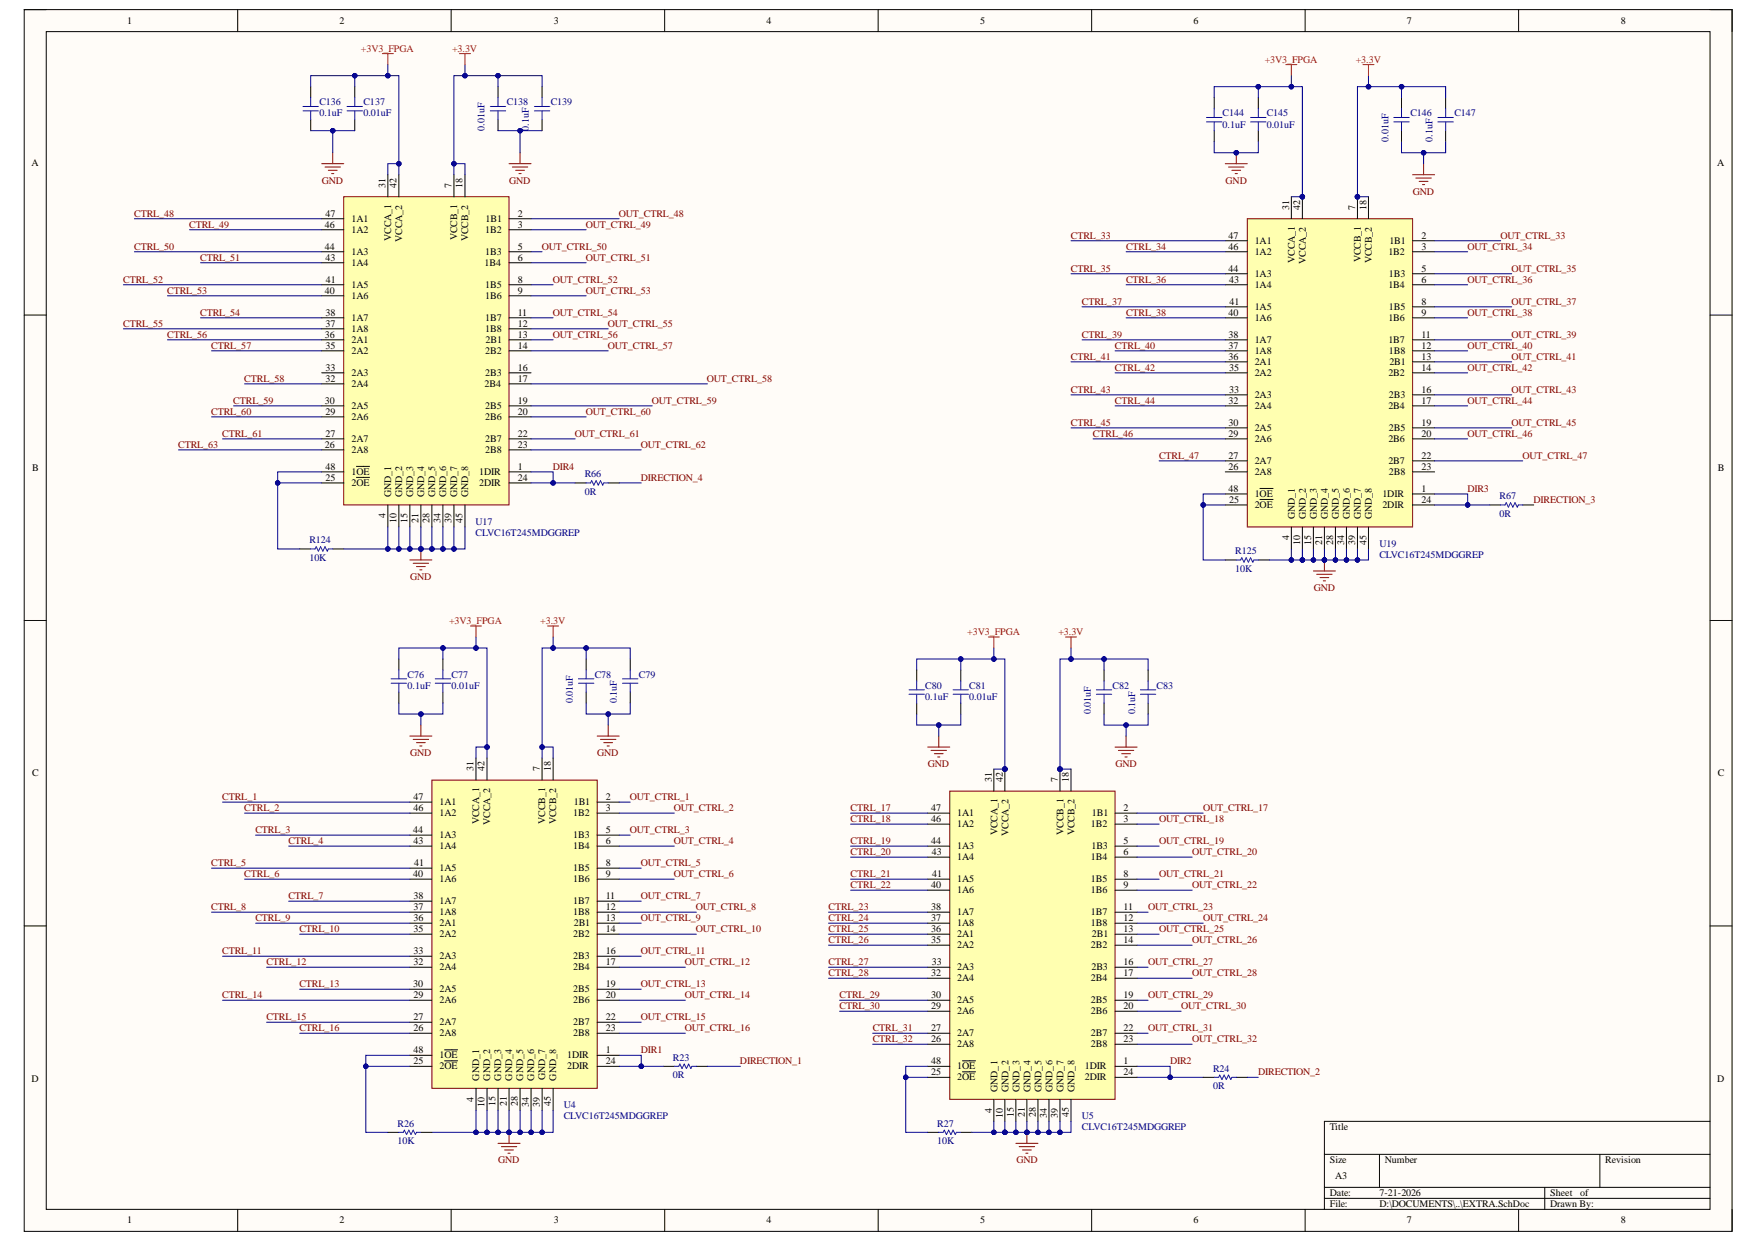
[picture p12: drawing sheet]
<svg xmlns="http://www.w3.org/2000/svg" width="297mm" height="210mm" viewBox="0 0 297 210" stroke-linecap="round" stroke-linejoin="round" font-family="sans-serif">
<defs><g id="words">
<g font-size="1.7">
<text x="21.5" y="4.1">1</text>
<text x="57.4" y="4.1">2</text>
<text x="93.6" y="4.1">3</text>
<text x="129.5" y="4.1">4</text>
<text x="165.6" y="4.1">5</text>
<text x="201.7" y="4.1">6</text>
<text x="237.7" y="4.1">7</text>
<text x="273.8" y="4.1">8</text>
<text x="5.3" y="28">A</text>
<text x="290.2" y="28">A</text>
<text x="65.1" y="31.8" transform="rotate(-90 65.1 31.8)">31</text>
<text x="67" y="31.8" transform="rotate(-90 67 31.8)">42</text>
<text x="76.3" y="31.8" transform="rotate(-90 76.3 31.8)">7</text>
<text x="78.2" y="31.8" transform="rotate(-90 78.2 31.8)">18</text>
<text x="217.8" y="35.5" transform="rotate(-90 217.8 35.5)">31</text>
<text x="219.7" y="35.5" transform="rotate(-90 219.7 35.5)">42</text>
<text x="229" y="35.5" transform="rotate(-90 229 35.5)">7</text>
<text x="230.9" y="35.5" transform="rotate(-90 230.9 35.5)">18</text>
<text x="54.9" y="38.5">46</text>
<text x="55" y="36.6">47</text>
<text x="59.4" y="37.5">1A1</text>
<text x="59.4" y="39.4">1A2</text>
<text x="66.1" y="40.7" transform="rotate(-90 66.1 40.7)">VCCA_1</text>
<text x="67.9" y="40.8" transform="rotate(-90 67.9 40.8)">VCCA_2</text>
<text x="77.2" y="40.6" transform="rotate(-90 77.2 40.6)">VCCB_1</text>
<text x="79.1" y="40.7" transform="rotate(-90 79.1 40.7)">VCCB_2</text>
<text x="82" y="39.4">1B2</text>
<text x="82.1" y="37.5">1B1</text>
<text x="87.5" y="36.6">2</text>
<text x="87.5" y="38.5">3</text>
<text x="207.6" y="40.3">47</text>
<text x="212" y="41.2">1A1</text>
<text x="234.8" y="41.2">1B1</text>
<text x="240.2" y="40.3">2</text>
<text x="54.9" y="42.2">44</text>
<text x="55" y="44">43</text>
<text x="55.1" y="47.8">41</text>
<text x="59.4" y="43.1">1A3</text>
<text x="59.4" y="45">1A4</text>
<text x="81.9" y="45">1B4</text>
<text x="82" y="43.1">1B3</text>
<text x="87.5" y="42.2">5</text>
<text x="87.5" y="44">6</text>
<text x="87.5" y="47.8">8</text>
<text x="207.6" y="42.2">46</text>
<text x="207.6" y="45.9">44</text>
<text x="207.7" y="47.8">43</text>
<text x="212" y="43.1">1A2</text>
<text x="212" y="46.8">1A3</text>
<text x="218.8" y="44.4" transform="rotate(-90 218.8 44.4)">VCCA_1</text>
<text x="220.6" y="44.5" transform="rotate(-90 220.6 44.5)">VCCA_2</text>
<text x="229.9" y="44.3" transform="rotate(-90 229.9 44.3)">VCCB_1</text>
<text x="231.8" y="44.5" transform="rotate(-90 231.8 44.5)">VCCB_2</text>
<text x="234.6" y="43.1">1B2</text>
<text x="234.7" y="46.8">1B3</text>
<text x="240.2" y="42.2">3</text>
<text x="240.2" y="45.9">5</text>
<text x="240.2" y="47.8">6</text>
<text x="54.9" y="49.6">40</text>
<text x="55" y="53.3">38</text>
<text x="59.4" y="48.7">1A5</text>
<text x="59.4" y="50.5">1A6</text>
<text x="82" y="48.7">1B5</text>
<text x="82" y="50.5">1B6</text>
<text x="87.5" y="49.6">9</text>
<text x="87.5" y="53.3">11</text>
<text x="207.6" y="53.3">40</text>
<text x="207.8" y="51.5">41</text>
<text x="212" y="48.7">1A4</text>
<text x="212" y="52.4">1A5</text>
<text x="234.6" y="48.7">1B4</text>
<text x="234.7" y="52.4">1B5</text>
<text x="240.2" y="51.5">8</text>
<text x="240.2" y="53.3">9</text>
<text x="54.9" y="57.1">36</text>
<text x="55" y="55.2">37</text>
<text x="55" y="58.9">35</text>
<text x="59.4" y="54.3">1A7</text>
<text x="59.4" y="56.1">1A8</text>
<text x="59.4" y="58">2A1</text>
<text x="59.4" y="59.8">2A2</text>
<text x="82" y="54.3">1B7</text>
<text x="82" y="56.1">1B8</text>
<text x="82" y="59.8">2B2</text>
<text x="82.1" y="58">2B1</text>
<text x="87.5" y="55.2">12</text>
<text x="87.5" y="57.1">13</text>
<text x="87.5" y="58.9">14</text>
<text x="207.6" y="57.1">38</text>
<text x="207.6" y="58.9">37</text>
<text x="212" y="54.3">1A6</text>
<text x="212" y="58">1A7</text>
<text x="212" y="59.8">1A8</text>
<text x="234.6" y="54.3">1B6</text>
<text x="234.6" y="58">1B7</text>
<text x="234.7" y="59.8">1B8</text>
<text x="240.2" y="57.1">11</text>
<text x="240.2" y="58.9">12</text>
<text x="55" y="62.6">33</text>
<text x="55" y="64.5">32</text>
<text x="59.4" y="63.6">2A3</text>
<text x="59.4" y="65.4">2A4</text>
<text x="81.9" y="65.4">2B4</text>
<text x="82" y="63.6">2B3</text>
<text x="87.5" y="62.6">16</text>
<text x="87.5" y="64.5">17</text>
<text x="207.6" y="60.8">36</text>
<text x="207.7" y="62.6">35</text>
<text x="212" y="61.7">2A1</text>
<text x="212" y="63.6">2A2</text>
<text x="234.6" y="63.6">2B2</text>
<text x="234.8" y="61.7">2B1</text>
<text x="240.2" y="60.8">13</text>
<text x="240.2" y="62.6">14</text>
<text x="54.9" y="68.2">30</text>
<text x="55" y="70.1">29</text>
<text x="59.4" y="69.1">2A5</text>
<text x="59.4" y="71">2A6</text>
<text x="82" y="69.1">2B5</text>
<text x="82" y="71">2B6</text>
<text x="87.5" y="68.2">19</text>
<text x="87.5" y="70.1">20</text>
<text x="207.6" y="68.2">32</text>
<text x="207.6" y="71.9">30</text>
<text x="207.7" y="66.4">33</text>
<text x="212" y="67.3">2A3</text>
<text x="212" y="69.1">2A4</text>
<text x="234.6" y="69.1">2B4</text>
<text x="234.7" y="67.3">2B3</text>
<text x="240.2" y="66.4">16</text>
<text x="240.2" y="68.2">17</text>
<text x="240.2" y="71.9">19</text>
<text x="54.9" y="75.7">26</text>
<text x="55" y="73.8">27</text>
<text x="59.4" y="74.7">2A7</text>
<text x="59.4" y="76.6">2A8</text>
<text x="82" y="74.7">2B7</text>
<text x="82" y="76.6">2B8</text>
<text x="87.5" y="73.8">22</text>
<text x="87.5" y="75.7">23</text>
<text x="207.6" y="73.8">29</text>
<text x="207.6" y="77.5">27</text>
<text x="212" y="72.9">2A5</text>
<text x="212" y="74.7">2A6</text>
<text x="234.6" y="74.7">2B6</text>
<text x="234.7" y="72.9">2B5</text>
<text x="240.2" y="73.8">20</text>
<text x="240.2" y="77.5">22</text>
<text x="5.4" y="79.6">B</text>
<text x="55" y="79.4">48</text>
<text x="55" y="81.2">25</text>
<text x="59.4" y="80.3">1OE</text>
<text x="59.4" y="82.2">2OE</text>
<text x="81" y="80.3">1DIR</text>
<text x="81" y="82.2">2DIR</text>
<text x="87.5" y="79.4">1</text>
<text x="87.5" y="81.2">24</text>
<text x="207.6" y="83.1">48</text>
<text x="207.6" y="79.4">26</text>
<text x="212" y="78.4">2A7</text>
<text x="212" y="80.3">2A8</text>
<text x="234.6" y="78.4">2B7</text>
<text x="234.7" y="80.3">2B8</text>
<text x="240.2" y="83.1">1</text>
<text x="240.2" y="79.4">23</text>
<text x="290.2" y="79.6">B</text>
<text x="65.1" y="87.6" transform="rotate(-90 65.1 87.6)">4</text>
<text x="66.1" y="84" transform="rotate(-90 66.1 84)">GND_1</text>
<text x="67" y="88.4" transform="rotate(-90 67 88.4)">10</text>
<text x="67.9" y="84" transform="rotate(-90 67.9 84)">GND_2</text>
<text x="68.9" y="88.4" transform="rotate(-90 68.9 88.4)">15</text>
<text x="69.8" y="84" transform="rotate(-90 69.8 84)">GND_3</text>
<text x="70.7" y="88.3" transform="rotate(-90 70.7 88.3)">21</text>
<text x="71.7" y="84" transform="rotate(-90 71.7 84)">GND_4</text>
<text x="72.6" y="88.4" transform="rotate(-90 72.6 88.4)">28</text>
<text x="73.5" y="84" transform="rotate(-90 73.5 84)">GND_5</text>
<text x="74.4" y="88.4" transform="rotate(-90 74.4 88.4)">34</text>
<text x="75.4" y="84" transform="rotate(-90 75.4 84)">GND_6</text>
<text x="76.3" y="88.4" transform="rotate(-90 76.3 88.4)">39</text>
<text x="77.2" y="84" transform="rotate(-90 77.2 84)">GND_7</text>
<text x="78.2" y="88.4" transform="rotate(-90 78.2 88.4)">45</text>
<text x="79.1" y="84" transform="rotate(-90 79.1 84)">GND_8</text>
<text x="207.7" y="84.9">25</text>
<text x="212" y="84">1OE</text>
<text x="212" y="85.9">2OE</text>
<text x="218.8" y="87.7" transform="rotate(-90 218.8 87.7)">GND_1</text>
<text x="220.6" y="87.7" transform="rotate(-90 220.6 87.7)">GND_2</text>
<text x="222.5" y="87.7" transform="rotate(-90 222.5 87.7)">GND_3</text>
<text x="224.3" y="87.7" transform="rotate(-90 224.3 87.7)">GND_4</text>
<text x="226.2" y="87.7" transform="rotate(-90 226.2 87.7)">GND_5</text>
<text x="228.1" y="87.7" transform="rotate(-90 228.1 87.7)">GND_6</text>
<text x="229.9" y="87.7" transform="rotate(-90 229.9 87.7)">GND_7</text>
<text x="231.8" y="87.7" transform="rotate(-90 231.8 87.7)">GND_8</text>
<text x="233.6" y="84">1DIR</text>
<text x="233.6" y="85.9">2DIR</text>
<text x="240.2" y="84.9">24</text>
<text x="217.8" y="91.3" transform="rotate(-90 217.8 91.3)">4</text>
<text x="219.7" y="92.1" transform="rotate(-90 219.7 92.1)">10</text>
<text x="221.6" y="92.1" transform="rotate(-90 221.6 92.1)">15</text>
<text x="223.4" y="92" transform="rotate(-90 223.4 92)">21</text>
<text x="225.3" y="92.1" transform="rotate(-90 225.3 92.1)">28</text>
<text x="227.1" y="92.1" transform="rotate(-90 227.1 92.1)">34</text>
<text x="229" y="92.1" transform="rotate(-90 229 92.1)">39</text>
<text x="230.9" y="92.1" transform="rotate(-90 230.9 92.1)">45</text>
<text x="5.4" y="131.2">C</text>
<text x="80" y="130.3" transform="rotate(-90 80 130.3)">31</text>
<text x="81.9" y="130.3" transform="rotate(-90 81.9 130.3)">42</text>
<text x="91.2" y="130.3" transform="rotate(-90 91.2 130.3)">7</text>
<text x="93.1" y="130.3" transform="rotate(-90 93.1 130.3)">18</text>
<text x="290.2" y="131.2">C</text>
<text x="69.9" y="135.2">47</text>
<text x="69.9" y="137">46</text>
<text x="74.3" y="136.1">1A1</text>
<text x="74.3" y="137.9">1A2</text>
<text x="96.9" y="137.9">1B2</text>
<text x="96.9" y="136.1">1B1</text>
<text x="102.4" y="135.2">2</text>
<text x="102.4" y="137">3</text>
<text x="157.3" y="137">47</text>
<text x="161.7" y="137.9">1A1</text>
<text x="167.6" y="132.2" transform="rotate(-90 167.6 132.2)">31</text>
<text x="169.4" y="132.2" transform="rotate(-90 169.4 132.2)">42</text>
<text x="178.8" y="132.2" transform="rotate(-90 178.8 132.2)">7</text>
<text x="180.6" y="132.2" transform="rotate(-90 180.6 132.2)">18</text>
<text x="184.5" y="137.9">1B1</text>
<text x="189.8" y="137">2</text>
<text x="69.8" y="140.7">44</text>
<text x="69.9" y="142.6">43</text>
<text x="74.3" y="141.7">1A3</text>
<text x="74.3" y="143.5">1A4</text>
<text x="81" y="139.3" transform="rotate(-90 81 139.3)">VCCA_1</text>
<text x="82.8" y="139.4" transform="rotate(-90 82.8 139.4)">VCCA_2</text>
<text x="92.1" y="139.2" transform="rotate(-90 92.1 139.2)">VCCB_1</text>
<text x="94" y="139.3" transform="rotate(-90 94 139.3)">VCCB_2</text>
<text x="96.9" y="141.7">1B3</text>
<text x="96.9" y="143.5">1B4</text>
<text x="102.4" y="140.7">5</text>
<text x="102.4" y="142.6">6</text>
<text x="157.3" y="138.9">46</text>
<text x="157.3" y="142.6">44</text>
<text x="161.7" y="139.8">1A2</text>
<text x="161.7" y="143.5">1A3</text>
<text x="168.5" y="141.2" transform="rotate(-90 168.5 141.2)">VCCA_1</text>
<text x="170.4" y="141.2" transform="rotate(-90 170.4 141.2)">VCCA_2</text>
<text x="179.7" y="141.1" transform="rotate(-90 179.7 141.1)">VCCB_1</text>
<text x="181.5" y="141.2" transform="rotate(-90 181.5 141.2)">VCCB_2</text>
<text x="184.3" y="139.8">1B2</text>
<text x="184.4" y="143.5">1B3</text>
<text x="189.8" y="138.9">3</text>
<text x="189.8" y="142.6">5</text>
<text x="69.8" y="148.2">40</text>
<text x="70" y="146.3">41</text>
<text x="74.3" y="147.2">1A5</text>
<text x="74.3" y="149.1">1A6</text>
<text x="96.9" y="147.2">1B5</text>
<text x="96.9" y="149.1">1B6</text>
<text x="102.4" y="146.3">8</text>
<text x="102.4" y="148.2">9</text>
<text x="157.4" y="144.5">43</text>
<text x="157.5" y="148.2">41</text>
<text x="161.7" y="145.4">1A4</text>
<text x="161.7" y="149.1">1A5</text>
<text x="184.3" y="145.4">1B4</text>
<text x="184.3" y="149.1">1B5</text>
<text x="189.8" y="144.5">6</text>
<text x="189.8" y="148.2">8</text>
<text x="69.9" y="151.9">38</text>
<text x="69.9" y="153.8">37</text>
<text x="69.9" y="155.6">36</text>
<text x="74.3" y="152.8">1A7</text>
<text x="74.3" y="154.7">1A8</text>
<text x="96.9" y="152.8">1B7</text>
<text x="96.9" y="154.7">1B8</text>
<text x="102.4" y="151.9">11</text>
<text x="102.4" y="153.8">12</text>
<text x="102.4" y="155.6">13</text>
<text x="157.3" y="150">40</text>
<text x="157.3" y="153.8">38</text>
<text x="157.3" y="155.6">37</text>
<text x="161.7" y="151">1A6</text>
<text x="161.7" y="154.7">1A7</text>
<text x="184.3" y="151">1B6</text>
<text x="184.3" y="154.7">1B7</text>
<text x="189.8" y="150">9</text>
<text x="189.8" y="153.8">11</text>
<text x="189.8" y="155.6">12</text>
<text x="69.9" y="157.5">35</text>
<text x="69.9" y="161.2">33</text>
<text x="74.3" y="156.5">2A1</text>
<text x="74.3" y="158.4">2A2</text>
<text x="96.9" y="158.4">2B2</text>
<text x="96.9" y="156.5">2B1</text>
<text x="102.4" y="157.5">14</text>
<text x="102.4" y="161.2">16</text>
<text x="157.3" y="157.5">36</text>
<text x="157.3" y="159.3">35</text>
<text x="161.7" y="156.5">1A8</text>
<text x="161.7" y="158.4">2A1</text>
<text x="161.7" y="160.3">2A2</text>
<text x="184.3" y="156.5">1B8</text>
<text x="184.3" y="160.3">2B2</text>
<text x="184.5" y="158.4">2B1</text>
<text x="189.8" y="157.5">13</text>
<text x="189.8" y="159.3">14</text>
<text x="69.8" y="166.8">30</text>
<text x="69.9" y="163.1">32</text>
<text x="74.3" y="162.1">2A3</text>
<text x="74.3" y="164">2A4</text>
<text x="74.3" y="167.7">2A5</text>
<text x="96.9" y="162.1">2B3</text>
<text x="96.9" y="164">2B4</text>
<text x="96.9" y="167.7">2B5</text>
<text x="102.4" y="163.1">17</text>
<text x="102.4" y="166.8">19</text>
<text x="157.3" y="164.9">32</text>
<text x="157.4" y="163.1">33</text>
<text x="161.7" y="164">2A3</text>
<text x="161.7" y="165.8">2A4</text>
<text x="184.3" y="165.8">2B4</text>
<text x="184.4" y="164">2B3</text>
<text x="189.8" y="163.1">16</text>
<text x="189.8" y="164.9">17</text>
<text x="69.9" y="168.6">29</text>
<text x="69.9" y="172.4">27</text>
<text x="74.3" y="169.6">2A6</text>
<text x="74.3" y="173.3">2A7</text>
<text x="96.9" y="169.6">2B6</text>
<text x="96.9" y="173.3">2B7</text>
<text x="102.4" y="168.6">20</text>
<text x="102.4" y="172.4">22</text>
<text x="157.3" y="168.6">30</text>
<text x="157.3" y="170.5">29</text>
<text x="161.7" y="169.6">2A5</text>
<text x="161.7" y="171.4">2A6</text>
<text x="184.3" y="169.6">2B5</text>
<text x="184.3" y="171.4">2B6</text>
<text x="189.8" y="168.6">19</text>
<text x="189.8" y="170.5">20</text>
<text x="69.9" y="177.9">48</text>
<text x="69.9" y="174.2">26</text>
<text x="69.9" y="179.8">25</text>
<text x="74.3" y="178.9">1OE</text>
<text x="74.3" y="175.1">2A8</text>
<text x="95.8" y="178.9">1DIR</text>
<text x="96.9" y="175.1">2B8</text>
<text x="102.4" y="177.9">1</text>
<text x="102.4" y="174.2">23</text>
<text x="102.4" y="179.8">24</text>
<text x="157.3" y="179.8">48</text>
<text x="157.3" y="174.2">27</text>
<text x="157.3" y="176.1">26</text>
<text x="161.7" y="175.1">2A7</text>
<text x="161.7" y="177">2A8</text>
<text x="184.3" y="175.1">2B7</text>
<text x="184.3" y="177">2B8</text>
<text x="189.8" y="179.8">1</text>
<text x="189.8" y="174.2">22</text>
<text x="189.8" y="176.1">23</text>
<text x="5.3" y="182.8">D</text>
<text x="74.3" y="180.7">2OE</text>
<text x="81" y="182.7" transform="rotate(-90 81 182.7)">GND_1</text>
<text x="82.8" y="182.7" transform="rotate(-90 82.8 182.7)">GND_2</text>
<text x="84.7" y="182.7" transform="rotate(-90 84.7 182.7)">GND_3</text>
<text x="86.5" y="182.7" transform="rotate(-90 86.5 182.7)">GND_4</text>
<text x="88.4" y="182.7" transform="rotate(-90 88.4 182.7)">GND_5</text>
<text x="90.3" y="182.7" transform="rotate(-90 90.3 182.7)">GND_6</text>
<text x="92.1" y="182.6" transform="rotate(-90 92.1 182.6)">GND_7</text>
<text x="94" y="182.7" transform="rotate(-90 94 182.7)">GND_8</text>
<text x="95.8" y="180.7">2DIR</text>
<text x="157.3" y="181.6">25</text>
<text x="161.7" y="180.7">1OE</text>
<text x="161.7" y="182.6">2OE</text>
<text x="168.5" y="184.5" transform="rotate(-90 168.5 184.5)">GND_1</text>
<text x="170.4" y="184.5" transform="rotate(-90 170.4 184.5)">GND_2</text>
<text x="172.2" y="184.5" transform="rotate(-90 172.2 184.5)">GND_3</text>
<text x="174.1" y="184.5" transform="rotate(-90 174.1 184.5)">GND_4</text>
<text x="176" y="184.5" transform="rotate(-90 176 184.5)">GND_5</text>
<text x="177.8" y="184.5" transform="rotate(-90 177.8 184.5)">GND_6</text>
<text x="179.7" y="184.5" transform="rotate(-90 179.7 184.5)">GND_7</text>
<text x="181.5" y="184.5" transform="rotate(-90 181.5 184.5)">GND_8</text>
<text x="183.3" y="180.7">1DIR</text>
<text x="183.3" y="182.6">2DIR</text>
<text x="189.8" y="181.6">24</text>
<text x="290.2" y="182.8">D</text>
<text x="80" y="186.2" transform="rotate(-90 80 186.2)">4</text>
<text x="81.9" y="187.1" transform="rotate(-90 81.9 187.1)">10</text>
<text x="83.7" y="187" transform="rotate(-90 83.7 187)">15</text>
<text x="85.6" y="186.9" transform="rotate(-90 85.6 186.9)">21</text>
<text x="87.5" y="187" transform="rotate(-90 87.5 187)">28</text>
<text x="89.3" y="187.1" transform="rotate(-90 89.3 187.1)">34</text>
<text x="91.2" y="187.1" transform="rotate(-90 91.2 187.1)">39</text>
<text x="93.1" y="187" transform="rotate(-90 93.1 187)">45</text>
<text x="167.6" y="188.1" transform="rotate(-90 167.6 188.1)">4</text>
<text x="169.4" y="188.9" transform="rotate(-90 169.4 188.9)">10</text>
<text x="171.3" y="188.8" transform="rotate(-90 171.3 188.8)">15</text>
<text x="173.2" y="188.7" transform="rotate(-90 173.2 188.7)">21</text>
<text x="175" y="188.8" transform="rotate(-90 175 188.8)">28</text>
<text x="176.9" y="188.9" transform="rotate(-90 176.9 188.9)">34</text>
<text x="178.8" y="188.9" transform="rotate(-90 178.8 188.9)">39</text>
<text x="180.6" y="188.8" transform="rotate(-90 180.6 188.8)">45</text>
<text x="224.7" y="190.9">Title</text>
<text x="224.7" y="196.5">Size</text>
<text x="234" y="196.5">Number</text>
<text x="271.2" y="196.5">Revision</text>
<text x="224.7" y="202.1">Date:</text>
<text x="224.7" y="204">File:</text>
<text x="225.6" y="199.3">A3</text>
<text x="233.1" y="202.1">7-21-2026</text>
<text x="233.1" y="204">D:\DOCUMENTS\..\EXTRA.SchDoc</text>
<text x="261.9" y="202.1">Sheet</text>
<text x="261.9" y="204">Drawn By:</text>
<text x="267" y="202.1">of</text>
<text x="21.5" y="206.8">1</text>
<text x="57.4" y="206.8">2</text>
<text x="93.6" y="206.8">3</text>
<text x="129.5" y="206.8">4</text>
<text x="165.6" y="206.8">5</text>
<text x="201.7" y="206.8">6</text>
<text x="237.7" y="206.8">7</text>
<text x="273.8" y="206.8">8</text>
</g>
<g font-size="1.7" fill="#f00">
<text x="61" y="8.7">+3V3_FPGA</text>
<text x="76.4" y="8.7">+3.3V</text>
<text x="213.7" y="10.6">+3V3_FPGA</text>
<text x="229.1" y="10.6">+3.3V</text>
<text x="75.9" y="105.4">+3V3_FPGA</text>
<text x="91.3" y="105.4">+3.3V</text>
<text x="163.4" y="107.3">+3V3_FPGA</text>
<text x="178.8" y="107.3">+3.3V</text>
</g>
<g font-size="1.7" fill="#000080">
<text x="54" y="17.7">C136</text>
<text x="61.4" y="17.7">C137</text>
<text x="85.6" y="17.7">C138</text>
<text x="93.1" y="17.7">C139</text>
<text x="54" y="19.6">0.1uF</text>
<text x="61.4" y="19.6">0.01uF</text>
<text x="81.9" y="22.1" transform="rotate(-90 81.9 22.1)">0.01uF</text>
<text x="89.3" y="22.1" transform="rotate(-90 89.3 22.1)">0.1uF</text>
<text x="206.6" y="19.6">C144</text>
<text x="206.6" y="21.6">0.1uF</text>
<text x="214" y="19.6">C145</text>
<text x="214" y="21.6">0.01uF</text>
<text x="234.6" y="23.9" transform="rotate(-90 234.6 23.9)">0.01uF</text>
<text x="238.3" y="19.6">C146</text>
<text x="242" y="23.9" transform="rotate(-90 242 23.9)">0.1uF</text>
<text x="245.8" y="19.6">C147</text>
<text x="98.8" y="80.6">R66</text>
<text x="98.8" y="83.7">0R</text>
<text x="80.4" y="88.7">U17</text>
<text x="253.4" y="84.4">R67</text>
<text x="253.4" y="87.4">0R</text>
<text x="52.3" y="91.8">R124</text>
<text x="52.3" y="94.8">10K</text>
<text x="80.4" y="90.5">CLVC16T245MDGGREP</text>
<text x="208.7" y="93.7">R125</text>
<text x="233.1" y="92.4">U19</text>
<text x="233.1" y="94.2">CLVC16T245MDGGREP</text>
<text x="208.7" y="96.7">10K</text>
<text x="68.9" y="114.5">C76</text>
<text x="68.9" y="116.4">0.1uF</text>
<text x="76.3" y="114.5">C77</text>
<text x="76.3" y="116.4">0.01uF</text>
<text x="96.8" y="118.8" transform="rotate(-90 96.8 118.8)">0.01uF</text>
<text x="100.5" y="114.5">C78</text>
<text x="104.2" y="118.8" transform="rotate(-90 104.2 118.8)">0.1uF</text>
<text x="107.9" y="114.5">C79</text>
<text x="156.3" y="116.4">C80</text>
<text x="156.3" y="118.3">0.1uF</text>
<text x="163.8" y="116.4">C81</text>
<text x="163.8" y="118.3">0.01uF</text>
<text x="188" y="116.4">C82</text>
<text x="195.4" y="116.4">C83</text>
<text x="184.3" y="120.7" transform="rotate(-90 184.3 120.7)">0.01uF</text>
<text x="191.8" y="120.7" transform="rotate(-90 191.8 120.7)">0.1uF</text>
<text x="113.7" y="179.3">R23</text>
<text x="113.7" y="182.2">0R</text>
<text x="205" y="181.1">R24</text>
<text x="205" y="184.1">0R</text>
<text x="67.2" y="190.4">R26</text>
<text x="95.3" y="187.2">U4</text>
<text x="95.3" y="189.1">CLVC16T245MDGGREP</text>
<text x="158.4" y="190.4">R27</text>
<text x="182.8" y="189.1">U5</text>
<text x="182.8" y="190.9">CLVC16T245MDGGREP</text>
<text x="67.2" y="193.4">10K</text>
<text x="158.4" y="193.4">10K</text>
</g>
<g font-size="1.7" fill="#800000">
<text x="54.4" y="31">GND</text>
<text x="86" y="31">GND</text>
<text x="207.1" y="31">GND</text>
<text x="238.7" y="32.9">GND</text>
<text x="22.7" y="36.6">CTRL_48</text>
<text x="32" y="38.5">CTRL_49</text>
<text x="99" y="38.5">OUT_CTRL_49</text>
<text x="104.6" y="36.6">OUT_CTRL_48</text>
<text x="181" y="40.3">CTRL_33</text>
<text x="253.5" y="40.3">OUT_CTRL_33</text>
<text x="20.8" y="47.8">CTRL_52</text>
<text x="22.7" y="42.2">CTRL_50</text>
<text x="33.8" y="44">CTRL_51</text>
<text x="91.5" y="42.2">OUT_CTRL_50</text>
<text x="93.4" y="47.8">OUT_CTRL_52</text>
<text x="99" y="44">OUT_CTRL_51</text>
<text x="181" y="45.9">CTRL_35</text>
<text x="190.3" y="42.2">CTRL_34</text>
<text x="190.3" y="47.8">CTRL_36</text>
<text x="248" y="42.2">OUT_CTRL_34</text>
<text x="248" y="47.8">OUT_CTRL_36</text>
<text x="255.4" y="45.9">OUT_CTRL_35</text>
<text x="28.3" y="49.6">CTRL_53</text>
<text x="33.8" y="53.3">CTRL_54</text>
<text x="93.4" y="53.3">OUT_CTRL_54</text>
<text x="99" y="49.6">OUT_CTRL_53</text>
<text x="182.8" y="51.5">CTRL_37</text>
<text x="190.3" y="53.3">CTRL_38</text>
<text x="248" y="53.3">OUT_CTRL_38</text>
<text x="255.4" y="51.5">OUT_CTRL_37</text>
<text x="20.8" y="55.2">CTRL_55</text>
<text x="28.3" y="57.1">CTRL_56</text>
<text x="35.7" y="58.9">CTRL_57</text>
<text x="93.4" y="57.1">OUT_CTRL_56</text>
<text x="102.7" y="55.2">OUT_CTRL_55</text>
<text x="102.7" y="58.9">OUT_CTRL_57</text>
<text x="182.8" y="57.1">CTRL_39</text>
<text x="188.4" y="58.9">CTRL_40</text>
<text x="248" y="58.9">OUT_CTRL_40</text>
<text x="255.4" y="57.1">OUT_CTRL_39</text>
<text x="41.3" y="64.5">CTRL_58</text>
<text x="119.4" y="64.5">OUT_CTRL_58</text>
<text x="181" y="60.8">CTRL_41</text>
<text x="188.4" y="62.6">CTRL_42</text>
<text x="248" y="62.6">OUT_CTRL_42</text>
<text x="255.4" y="60.8">OUT_CTRL_41</text>
<text x="35.7" y="70.1">CTRL_60</text>
<text x="39.4" y="68.2">CTRL_59</text>
<text x="99" y="70.1">OUT_CTRL_60</text>
<text x="110.1" y="68.2">OUT_CTRL_59</text>
<text x="181" y="66.4">CTRL_43</text>
<text x="181" y="71.9">CTRL_45</text>
<text x="188.4" y="68.2">CTRL_44</text>
<text x="248" y="68.2">OUT_CTRL_44</text>
<text x="255.4" y="66.4">OUT_CTRL_43</text>
<text x="255.4" y="71.9">OUT_CTRL_45</text>
<text x="30.1" y="75.7">CTRL_63</text>
<text x="37.6" y="73.8">CTRL_61</text>
<text x="97.1" y="73.8">OUT_CTRL_61</text>
<text x="108.3" y="75.7">OUT_CTRL_62</text>
<text x="184.7" y="73.8">CTRL_46</text>
<text x="195.8" y="77.5">CTRL_47</text>
<text x="248" y="73.8">OUT_CTRL_46</text>
<text x="257.3" y="77.5">OUT_CTRL_47</text>
<text x="93.4" y="79.4">DIR4</text>
<text x="108.3" y="81.2">DIRECTION_4</text>
<text x="248" y="83.1">DIR3</text>
<text x="259.1" y="84.9">DIRECTION_3</text>
<text x="69.3" y="98">GND</text>
<text x="222" y="99.8">GND</text>
<text x="69.3" y="127.7">GND</text>
<text x="100.9" y="127.7">GND</text>
<text x="156.8" y="129.6">GND</text>
<text x="188.5" y="129.6">GND</text>
<text x="37.6" y="135.2">CTRL_1</text>
<text x="41.3" y="137">CTRL_2</text>
<text x="106.4" y="135.2">OUT_CTRL_1</text>
<text x="113.9" y="137">OUT_CTRL_2</text>
<text x="143.7" y="137">CTRL_17</text>
<text x="203.3" y="137">OUT_CTRL_17</text>
<text x="43.1" y="140.7">CTRL_3</text>
<text x="48.7" y="142.6">CTRL_4</text>
<text x="106.4" y="140.7">OUT_CTRL_3</text>
<text x="113.9" y="142.6">OUT_CTRL_4</text>
<text x="143.7" y="138.9">CTRL_18</text>
<text x="143.7" y="142.6">CTRL_19</text>
<text x="195.8" y="138.9">OUT_CTRL_18</text>
<text x="195.8" y="142.6">OUT_CTRL_19</text>
<text x="35.7" y="146.3">CTRL_5</text>
<text x="41.3" y="148.2">CTRL_6</text>
<text x="108.3" y="146.3">OUT_CTRL_5</text>
<text x="113.9" y="148.2">OUT_CTRL_6</text>
<text x="143.7" y="144.5">CTRL_20</text>
<text x="143.7" y="148.2">CTRL_21</text>
<text x="195.8" y="148.2">OUT_CTRL_21</text>
<text x="201.4" y="144.5">OUT_CTRL_20</text>
<text x="35.7" y="153.8">CTRL_8</text>
<text x="43.1" y="155.6">CTRL_9</text>
<text x="48.7" y="151.9">CTRL_7</text>
<text x="108.3" y="151.9">OUT_CTRL_7</text>
<text x="108.3" y="155.6">OUT_CTRL_9</text>
<text x="117.6" y="153.8">OUT_CTRL_8</text>
<text x="140" y="153.8">CTRL_23</text>
<text x="140" y="155.6">CTRL_24</text>
<text x="143.7" y="150">CTRL_22</text>
<text x="194" y="153.8">OUT_CTRL_23</text>
<text x="201.4" y="150">OUT_CTRL_22</text>
<text x="203.3" y="155.6">OUT_CTRL_24</text>
<text x="37.6" y="161.2">CTRL_11</text>
<text x="50.6" y="157.5">CTRL_10</text>
<text x="108.3" y="161.2">OUT_CTRL_11</text>
<text x="117.6" y="157.5">OUT_CTRL_10</text>
<text x="140" y="157.5">CTRL_25</text>
<text x="140" y="159.3">CTRL_26</text>
<text x="195.8" y="157.5">OUT_CTRL_25</text>
<text x="201.4" y="159.3">OUT_CTRL_26</text>
<text x="45" y="163.1">CTRL_12</text>
<text x="50.6" y="166.8">CTRL_13</text>
<text x="108.3" y="166.8">OUT_CTRL_13</text>
<text x="115.7" y="163.1">OUT_CTRL_12</text>
<text x="140" y="163.1">CTRL_27</text>
<text x="140" y="164.9">CTRL_28</text>
<text x="194" y="163.1">OUT_CTRL_27</text>
<text x="201.4" y="164.9">OUT_CTRL_28</text>
<text x="37.6" y="168.6">CTRL_14</text>
<text x="45" y="172.4">CTRL_15</text>
<text x="108.3" y="172.4">OUT_CTRL_15</text>
<text x="115.7" y="168.6">OUT_CTRL_14</text>
<text x="141.9" y="168.6">CTRL_29</text>
<text x="141.9" y="170.5">CTRL_30</text>
<text x="194" y="168.6">OUT_CTRL_29</text>
<text x="199.6" y="170.5">OUT_CTRL_30</text>
<text x="50.6" y="174.2">CTRL_16</text>
<text x="108.3" y="177.9">DIR1</text>
<text x="115.7" y="174.2">OUT_CTRL_16</text>
<text x="125" y="179.8">DIRECTION_1</text>
<text x="147.5" y="174.2">CTRL_31</text>
<text x="147.5" y="176.1">CTRL_32</text>
<text x="194" y="174.2">OUT_CTRL_31</text>
<text x="197.7" y="179.8">DIR2</text>
<text x="201.4" y="176.1">OUT_CTRL_32</text>
<text x="212.6" y="181.6">DIRECTION_2</text>
<text x="84.2" y="196.5">GND</text>
<text x="171.7" y="196.5">GND</text>
</g>
</g></defs>
<path d="M4.1 1.6h288.6v206.5h-288.6z" fill-rule="evenodd" fill="#fffcf8"/>
<path d="M4.1 1.6h288.6v206.5h-288.6z" fill="none" stroke="#000" stroke-width=".17"/>
<path d="M7.8 5.3h281.1v199.1h-281.1z" fill-rule="evenodd" fill="#fffcf8"/>
<g fill="none" stroke="#000" stroke-width=".17">
<path d="M4.1 1.6h3.7M7.8 5.3h281.1v199.1h-281.1zM40.2 1.6v3.7M76.2 1.6v3.7M112.3 1.6v3.7M148.4 1.6v3.7M184.5 1.6v3.7M220.5 1.6v3.7M256.6 1.6v3.7M288.9 1.6h3.8v3.7M4.1 53.2h3.7M288.9 53.3h3.8"/>
<path d="M4.1 104.9h3.7M288.9 104.9h3.8M4.1 156.5h3.7M288.9 156.5h3.8M223.8 195.1h65.1M233.1 195.1v5.6M270.3 195.1v5.6M288.9 189.5h-65.1v14.9M40.2 204.4v3.7M76.2 204.4v3.7M112.3 204.4v3.7M148.4 204.4v3.7"/>
<path d="M184.5 204.4v3.7M220.5 204.4v3.7M223.8 200.7h65.1M223.8 202.5h65.1M256.6 204.4v3.7M261 200.7v3.7M292.7 204.4v3.7"/>
</g>
<circle cx="229.4" cy="33.3" r=".37" fill="#000080"/>
<circle cx="229.4" cy="33.3" r=".37" fill="none" stroke="#000080" stroke-width=".17"/>
<circle cx="220.1" cy="33.3" r=".37" fill="#000080"/>
<circle cx="220.1" cy="33.3" r=".37" fill="none" stroke="#000080" stroke-width=".17"/>
<path d="M210.7 37h28v52.1h-28z" fill-rule="evenodd" fill="#ffffb0"/>
<path d="M210.7 37h28v52.1h-28z" fill="none" stroke="#800000" stroke-width=".17"/>
<path d="M229.4 33.3v3.7M238.7 40.7h3.7M238.7 42.5h3.7M238.7 46.3h3.7M238.7 48.1h3.7M218.2 89.1v3.7M238.7 83.5h3.7" fill="none" stroke="#000" stroke-width=".17"/>
<circle cx="229.4" cy="33.3" r=".37" fill="#000080"/>
<circle cx="229.4" cy="33.3" r=".37" fill="none" stroke="#000080" stroke-width=".17"/>
<g fill="none" stroke="#000" stroke-width=".17">
<path d="M220.1 33.3v3.7M231.2 33.3v3.7M207 40.7h3.7M207 42.5h3.7M207 46.3h3.7M207 48.1h3.7M238.7 51.9h3.7M238.7 53.7h3.7M238.7 57.4h3.7M238.7 59.3h3.7M238.7 61.2h3.7M238.7 63h3.7"/>
<path d="M238.7 66.7h3.7M238.7 68.6h3.7M238.7 72.3h3.7M238.7 74.2h3.7M238.7 77.9h3.7M238.7 79.8h3.7M207 83.5h3.7M212.9 82.6h2.2M220.1 89.1v3.7M221.9 89.1v3.7M223.8 89.1v3.7M231.2 89.1v3.7"/>
<path d="M238.7 85.3h3.7"/>
</g>
<circle cx="220.1" cy="33.3" r=".37" fill="#000080"/>
<circle cx="220.1" cy="33.3" r=".37" fill="none" stroke="#000080" stroke-width=".17"/>
<g fill="none" stroke="#000" stroke-width=".17">
<path d="M218.2 33.3v3.7M207 51.9h3.7M207 53.7h3.7M207 57.4h3.7M207 59.3h3.7M207 61.2h3.7M207 63h3.7M207 66.7h3.7M207 68.6h3.7M207 72.3h3.7M207 74.2h3.7M207 77.9h3.7"/>
<path d="M207 79.8h3.7M207 85.3h3.7M212.9 84.4h2.2M225.6 89.1v3.7M227.5 89.1v3.7M229.4 89.1v3.7"/>
</g>
<path d="M221.9 96.5h3.7M222.5 97.1h2.6M223 97.6h1.5M223.6 98.2h.4M223.8 94.6v1.9" fill="none" stroke="#800000" stroke-width=".17"/>
<circle cx="223.8" cy="94.6" r=".37" fill="#000080"/>
<circle cx="223.8" cy="94.6" r=".37" fill="none" stroke="#000080" stroke-width=".17"/>
<path d="M205.2 16.5v1.9M212.6 16.5v1.9M236.8 16.5v1.9M244.3 16.5v1.9M205.2 22.1v1.9M212.6 22.1v1.9M236.8 22.1v1.9M244.3 22.1v1.9M251.7 85.3h1.9M257.3 85.3h1.8" fill="none" stroke="#000" stroke-width=".17"/>
<g fill="none" stroke="#00f" stroke-width=".17">
<path d="M203.9 19.9h2.6M205.2 18.4v1.5M211.3 19.9h2.6M212.6 18.4v1.5M235.5 19.9h2.6M236.8 18.4v1.5M242.9 19.9h2.7M244.3 18.4v1.5M203.9 20.6h2.6M205.2 20.6v1.5M211.3 20.6h2.6M212.6 20.6v1.5"/>
<path d="M235.5 20.6h2.6M236.8 20.6v1.5M242.9 20.6h2.7M244.3 20.6v1.5M253.6 85.3h.7l.2-.3 .4 .7 .3-.7 .4 .7 .4-.7 .4 .7 .1-.4h.8"/>
</g>
<path d="M217.3 10.9h1.8M218.2 10.9v1.9" fill="none" stroke="#f00" stroke-width=".17"/>
<path d="M207 27.7h3.7M207.6 28.2h2.6M208.1 28.8h1.5M208.7 29.3h.4M208.9 25.8v1.9" fill="none" stroke="#800000" stroke-width=".17"/>
<circle cx="208.9" cy="25.8" r=".37" fill="#000080"/>
<circle cx="208.9" cy="25.8" r=".37" fill="none" stroke="#000080" stroke-width=".17"/>
<path d="M238.7 29.5h3.7M239.2 30.1h2.6M239.8 30.7h1.5M240.3 31.2h.4M240.5 27.7v1.8" fill="none" stroke="#800000" stroke-width=".17"/>
<path d="M207 94.6h1.9M212.6 94.6h1.9" fill="none" stroke="#000" stroke-width=".17"/>
<path d="M208.9 94.6h.7l.2-.3 .4 .7 .4-.7 .3 .7 .4-.7 .4 .7 .2-.4h.7" fill="none" stroke="#00f" stroke-width=".17"/>
<path d="M58.1 33.3h27.9v52h-27.9z" fill-rule="evenodd" fill="#ffffb0"/>
<path d="M58.1 33.3h27.9v52h-27.9zM69.3 94.6h3.7M69.8 95.2h2.6M70.4 95.8h1.5M70.9 96.3h.4M71.1 92.8v1.8" fill="none" stroke="#800000" stroke-width=".17"/>
<g fill="none" stroke="#000" stroke-width=".17">
<path d="M54.4 37h3.7M54.4 38.8h3.7M65.5 29.5v3.8M67.4 29.5v3.8M76.7 29.5v3.8M78.6 29.5v3.8M86 37h3.7M86 38.8h3.7M54.4 42.5h3.7M54.4 44.4h3.7M54.4 48.1h3.7M54.4 50h3.7"/>
<path d="M54.4 53.7h3.7M54.4 55.6h3.7M54.4 57.4h3.7M54.4 59.3h3.7M86 42.5h3.7M86 44.4h3.7M86 48.1h3.7M86 50h3.7M86 53.7h3.7M86 55.6h3.7M86 57.4h3.7M86 59.3h3.7"/>
<path d="M54.4 79.8h3.7M54.4 63h3.7M54.4 64.9h3.7M54.4 68.6h3.7M54.4 70.5h3.7M54.4 74.2h3.7M54.4 76h3.7M60.2 78.8h2.2M86 79.8h3.7M86 63h3.7M86 64.9h3.7M86 68.6h3.7"/>
<path d="M86 70.5h3.7M86 74.2h3.7M86 76h3.7M54.4 81.6h3.7M60.2 80.7h2.2M65.5 85.3v3.8M67.4 85.3v3.8M69.3 85.3v3.8M71.1 85.3v3.8M73 85.3v3.8M74.8 85.3v3.8M76.7 85.3v3.8"/>
<path d="M78.6 85.3v3.8M86 81.6h3.7"/>
</g>
<circle cx="71.1" cy="92.8" r=".37" fill="#000080"/>
<g fill="none" stroke="#000080" stroke-width=".17">
<path d="M220.1 92.8v1.8"/>
<circle cx="71.1" cy="92.8" r=".37"/>
</g>
<path d="M52.5 14.6v1.9M59.9 14.6v1.9M84.1 14.6v1.9M91.6 14.6v1.9M52.5 20.2v1.9M59.9 20.2v1.9M84.1 20.2v1.9M91.6 20.2v1.9M50.6 92.8h1.9M56.2 92.8h1.9M97.2 81.6h1.8M102.8 81.6h1.8" fill="none" stroke="#000" stroke-width=".17"/>
<g fill="none" stroke="#00f" stroke-width=".17">
<path d="M51.2 18.7h2.6M51.2 18h2.6M52.5 16.5v1.5M52.5 18.7v1.5M58.6 18.7h2.6M58.6 18h2.6M59.9 16.5v1.5M59.9 18.7v1.5M82.8 18.7h2.6M82.8 18h2.6M84.1 16.5v1.5M84.1 18.7v1.5"/>
<path d="M90.3 18.7h2.6M90.3 18h2.6M91.6 16.5v1.5M91.6 18.7v1.5M52.5 92.8h.7l.2-.4 .4 .7 .4-.7 .3 .7 .4-.7 .4 .7 .2-.3h.7M99 81.6h.8l.2-.4 .3 .8 .4-.8 .4 .8 .4-.8 .3 .8 .2-.4h.8"/>
</g>
<path d="M54.4 27.7h3.7M54.9 28.2h2.6M55.5 28.8h1.5M56 29.3h.4M56.2 25.8v1.9M86 27.7h3.7M86.6 28.2h2.6M87.1 28.8h1.5M87.7 29.3h.4M87.9 25.8v1.9" fill="none" stroke="#800000" stroke-width=".17"/>
<path d="M64.6 9.1h1.9M65.5 9.1v1.8" fill="none" stroke="#f00" stroke-width=".17"/>
<circle cx="220.1" cy="94.6" r=".37" fill="#000080"/>
<g fill="none" stroke="#000080" stroke-width=".17">
<path d="M221.9 92.8v1.8"/>
<circle cx="220.1" cy="94.6" r=".37"/>
</g>
<circle cx="221.9" cy="94.6" r=".37" fill="#000080"/>
<g fill="none" stroke="#000080" stroke-width=".17">
<path d="M223.8 92.8v1.8"/>
<circle cx="221.9" cy="94.6" r=".37"/>
</g>
<circle cx="223.8" cy="94.6" r=".37" fill="#000080"/>
<g fill="none" stroke="#000080" stroke-width=".17">
<path d="M225.6 92.8v1.8"/>
<circle cx="223.8" cy="94.6" r=".37"/>
</g>
<circle cx="225.6" cy="94.6" r=".37" fill="#000080"/>
<g fill="none" stroke="#000080" stroke-width=".17">
<path d="M227.5 92.8v1.8"/>
<circle cx="225.6" cy="94.6" r=".37"/>
</g>
<circle cx="227.5" cy="94.6" r=".37" fill="#000080"/>
<g fill="none" stroke="#000080" stroke-width=".17">
<path d="M229.4 92.8v1.8"/>
<circle cx="227.5" cy="94.6" r=".37"/>
</g>
<circle cx="229.4" cy="94.6" r=".37" fill="#000080"/>
<g fill="none" stroke="#000080" stroke-width=".17">
<path d="M218.2 92.8v1.8h1.9"/>
<circle cx="229.4" cy="94.6" r=".37"/>
</g>
<circle cx="218.2" cy="94.6" r=".37" fill="#000080"/>
<circle cx="218.2" cy="94.6" r=".37" fill="none" stroke="#000080" stroke-width=".17"/>
<circle cx="220.1" cy="94.6" r=".37" fill="#000080"/>
<g fill="none" stroke="#000080" stroke-width=".17">
<path d="M214.5 94.6h3.7"/>
<circle cx="220.1" cy="94.6" r=".37"/>
</g>
<circle cx="218.2" cy="94.6" r=".37" fill="#000080"/>
<g fill="none" stroke="#000080" stroke-width=".17">
<path d="M242.4 83.5h5.6v1.8"/>
<circle cx="218.2" cy="94.6" r=".37"/>
</g>
<circle cx="248" cy="85.3" r=".37" fill="#000080"/>
<g fill="none" stroke="#000080" stroke-width=".17">
<path d="M236.8 14.6v1.9"/>
<circle cx="248" cy="85.3" r=".37"/>
</g>
<circle cx="236.8" cy="14.6" r=".37" fill="#000080"/>
<g fill="none" stroke="#000080" stroke-width=".17">
<path d="M205.2 24v1.8h7.4v-1.8"/>
<circle cx="236.8" cy="14.6" r=".37"/>
</g>
<circle cx="208.9" cy="25.8" r=".37" fill="#000080"/>
<g fill="none" stroke="#000080" stroke-width=".17">
<path d="M212.6 14.6v1.9"/>
<circle cx="208.9" cy="25.8" r=".37"/>
</g>
<circle cx="212.6" cy="14.6" r=".38" fill="#000080"/>
<g fill="none" stroke="#000080" stroke-width=".17">
<path d="M240.5 25.8v1.9"/>
<circle cx="212.6" cy="14.6" r=".38"/>
</g>
<circle cx="240.5" cy="25.8" r=".37" fill="#000080"/>
<g fill="none" stroke="#000080" stroke-width=".17">
<path d="M218.2 12.8v1.8"/>
<circle cx="240.5" cy="25.8" r=".37"/>
</g>
<circle cx="218.2" cy="14.6" r=".37" fill="#000080"/>
<g fill="none" stroke="#000080" stroke-width=".17">
<path d="M231.2 12.8v1.8"/>
<circle cx="218.2" cy="14.6" r=".37"/>
</g>
<circle cx="231.2" cy="14.6" r=".37" fill="#000080"/>
<g fill="none" stroke="#000080" stroke-width=".17">
<path d="M218.2 33.3h1.9"/>
<circle cx="231.2" cy="14.6" r=".37"/>
</g>
<circle cx="220.1" cy="33.3" r=".37" fill="#000080"/>
<g fill="none" stroke="#000080" stroke-width=".17">
<path d="M229.4 33.3h1.8"/>
<circle cx="220.1" cy="33.3" r=".37"/>
</g>
<circle cx="229.4" cy="33.3" r=".37" fill="#000080"/>
<g fill="none" stroke="#000080" stroke-width=".17">
<path d="M203.3 85.3h3.7"/>
<circle cx="229.4" cy="33.3" r=".37"/>
</g>
<circle cx="203.3" cy="85.3" r=".37" fill="#000080"/>
<g fill="none" stroke="#000080" stroke-width=".17">
<path d="M181 40.7h26M181 46.3h26M182.8 51.9h24.2M182.8 57.4h24.2M188.4 59.3h18.6M190.3 42.5h16.7M190.3 48.1h16.7M190.3 53.7h16.7M242.4 40.7h11.2M242.4 42.5h5.6M242.4 46.3h13M242.4 48.1h5.6"/>
<path d="M242.4 51.9h13M242.4 53.7h5.6M242.4 57.4h13M242.4 59.3h5.6M181 61.2h26M181 66.7h26M181 72.3h26M184.7 74.2h22.3M188.4 63h18.6M188.4 68.6h18.6M195.8 77.9h11.2M242.4 61.2h13"/>
<path d="M242.4 63h5.6M242.4 66.7h13M242.4 68.6h5.6M242.4 72.3h13M242.4 74.2h5.6M242.4 77.9h14.9M207 83.5h-3.7v11.1h3.7"/>
<circle cx="203.3" cy="85.3" r=".37"/>
</g>
<circle cx="203.3" cy="85.3" r=".37" fill="#000080"/>
<g fill="none" stroke="#000080" stroke-width=".17">
<path d="M231.2 92.8v1.8h-11.1"/>
<circle cx="203.3" cy="85.3" r=".37"/>
</g>
<circle cx="220.1" cy="94.6" r=".37" fill="#000080"/>
<circle cx="220.1" cy="94.6" r=".37" fill="none" stroke="#000080" stroke-width=".17"/>
<circle cx="221.9" cy="94.6" r=".37" fill="#000080"/>
<circle cx="221.9" cy="94.6" r=".37" fill="none" stroke="#000080" stroke-width=".17"/>
<circle cx="223.8" cy="94.6" r=".37" fill="#000080"/>
<circle cx="223.8" cy="94.6" r=".37" fill="none" stroke="#000080" stroke-width=".17"/>
<circle cx="225.6" cy="94.6" r=".37" fill="#000080"/>
<circle cx="225.6" cy="94.6" r=".37" fill="none" stroke="#000080" stroke-width=".17"/>
<circle cx="227.5" cy="94.6" r=".37" fill="#000080"/>
<circle cx="227.5" cy="94.6" r=".37" fill="none" stroke="#000080" stroke-width=".17"/>
<circle cx="229.4" cy="94.6" r=".37" fill="#000080"/>
<g fill="none" stroke="#000080" stroke-width=".17">
<path d="M242.4 85.3h9.3"/>
<circle cx="229.4" cy="94.6" r=".37"/>
</g>
<circle cx="248" cy="85.3" r=".37" fill="#000080"/>
<g fill="none" stroke="#000080" stroke-width=".17">
<path d="M205.2 16.5v-1.9h14.9v18.7"/>
<circle cx="248" cy="85.3" r=".37"/>
</g>
<circle cx="212.6" cy="14.6" r=".38" fill="#000080"/>
<circle cx="212.6" cy="14.6" r=".38" fill="none" stroke="#000080" stroke-width=".17"/>
<circle cx="218.2" cy="14.6" r=".37" fill="#000080"/>
<circle cx="218.2" cy="14.6" r=".37" fill="none" stroke="#000080" stroke-width=".17"/>
<circle cx="220.1" cy="33.3" r=".37" fill="#000080"/>
<g fill="none" stroke="#000080" stroke-width=".17">
<path d="M244.3 16.5v-1.9h-14.9v18.7"/>
<circle cx="220.1" cy="33.3" r=".37"/>
</g>
<circle cx="236.8" cy="14.6" r=".37" fill="#000080"/>
<circle cx="236.8" cy="14.6" r=".37" fill="none" stroke="#000080" stroke-width=".17"/>
<circle cx="231.2" cy="14.6" r=".37" fill="#000080"/>
<circle cx="231.2" cy="14.6" r=".37" fill="none" stroke="#000080" stroke-width=".17"/>
<circle cx="229.4" cy="33.3" r=".37" fill="#000080"/>
<g fill="none" stroke="#000080" stroke-width=".17">
<path d="M236.8 24v1.8h7.5v-1.8"/>
<circle cx="229.4" cy="33.3" r=".37"/>
</g>
<circle cx="240.5" cy="25.8" r=".37" fill="#000080"/>
<g fill="none" stroke="#000080" stroke-width=".17">
<path d="M22.7 37h31.7M32 38.8h22.4M89.7 37h14.9M89.7 38.8h9.3M20.8 48.1h33.6M20.8 55.6h33.6M22.7 42.5h31.7M28.3 50h26.1M28.3 57.4h26.1M33.9 44.4h20.5M33.9 53.7h20.5M35.7 59.3h18.7"/>
<path d="M89.7 42.5h1.9M89.7 44.4h9.3M89.7 48.1h3.8M89.7 50h9.3M89.7 53.7h3.8M89.7 55.6h13.1M89.7 57.4h3.8M89.7 59.3h13.1M67.4 89.1v3.7"/>
<circle cx="240.5" cy="25.8" r=".37"/>
</g>
<circle cx="67.4" cy="92.8" r=".37" fill="#000080"/>
<g fill="none" stroke="#000080" stroke-width=".17">
<path d="M69.3 89.1v3.7"/>
<circle cx="67.4" cy="92.8" r=".37"/>
</g>
<circle cx="69.3" cy="92.8" r=".37" fill="#000080"/>
<g fill="none" stroke="#000080" stroke-width=".17">
<path d="M71.1 89.1v3.7"/>
<circle cx="69.3" cy="92.8" r=".37"/>
</g>
<circle cx="71.1" cy="92.8" r=".37" fill="#000080"/>
<g fill="none" stroke="#000080" stroke-width=".17">
<path d="M74.8 89.1v3.7"/>
<circle cx="71.1" cy="92.8" r=".37"/>
</g>
<circle cx="74.8" cy="92.8" r=".37" fill="#000080"/>
<g fill="none" stroke="#000080" stroke-width=".17">
<path d="M76.7 89.1v3.7"/>
<circle cx="74.8" cy="92.8" r=".37"/>
</g>
<circle cx="76.7" cy="92.8" r=".37" fill="#000080"/>
<g fill="none" stroke="#000080" stroke-width=".17">
<path d="M73 89.1v3.7"/>
<circle cx="76.7" cy="92.8" r=".37"/>
</g>
<circle cx="73" cy="92.8" r=".37" fill="#000080"/>
<g fill="none" stroke="#000080" stroke-width=".17">
<path d="M46.9 81.6h7.5"/>
<circle cx="73" cy="92.8" r=".37"/>
</g>
<circle cx="46.9" cy="81.6" r=".37" fill="#000080"/>
<g fill="none" stroke="#000080" stroke-width=".17">
<path d="M89.7 79.8h3.8v1.8"/>
<circle cx="46.9" cy="81.6" r=".37"/>
</g>
<circle cx="93.5" cy="81.6" r=".37" fill="#000080"/>
<g fill="none" stroke="#000080" stroke-width=".17">
<path d="M58.1 92.8h7.4"/>
<circle cx="93.5" cy="81.6" r=".37"/>
</g>
<circle cx="65.5" cy="92.8" r=".37" fill="#000080"/>
<g fill="none" stroke="#000080" stroke-width=".17">
<path d="M76.7 27.7h1.9v1.8"/>
<circle cx="65.5" cy="92.8" r=".37"/>
</g>
<circle cx="76.7" cy="27.7" r=".37" fill="#000080"/>
<g fill="none" stroke="#000080" stroke-width=".17">
<path d="M84.1 12.8v1.8"/>
<circle cx="76.7" cy="27.7" r=".37"/>
</g>
<circle cx="84.1" cy="12.8" r=".37" fill="#000080"/>
<g fill="none" stroke="#000080" stroke-width=".17">
<path d="M67.4 27.7h-1.9v1.8"/>
<circle cx="84.1" cy="12.8" r=".37"/>
</g>
<circle cx="67.4" cy="27.7" r=".37" fill="#000080"/>
<g fill="none" stroke="#000080" stroke-width=".17">
<path d="M59.9 12.8v1.8"/>
<circle cx="67.4" cy="27.7" r=".37"/>
</g>
<circle cx="59.9" cy="12.8" r=".37" fill="#000080"/>
<g fill="none" stroke="#000080" stroke-width=".17">
<path d="M56.2 22.1v3.7"/>
<circle cx="59.9" cy="12.8" r=".37"/>
</g>
<circle cx="56.2" cy="22.1" r=".37" fill="#000080"/>
<g fill="none" stroke="#000080" stroke-width=".17">
<path d="M87.9 22.1v3.7"/>
<circle cx="56.2" cy="22.1" r=".37"/>
</g>
<circle cx="87.9" cy="22.1" r=".37" fill="#000080"/>
<g fill="none" stroke="#000080" stroke-width=".17">
<path d="M65.5 10.9v1.9"/>
<circle cx="87.9" cy="22.1" r=".37"/>
</g>
<circle cx="65.5" cy="12.8" r=".37" fill="#000080"/>
<g fill="none" stroke="#000080" stroke-width=".17">
<path d="M78.6 10.9v1.9"/>
<circle cx="65.5" cy="12.8" r=".37"/>
</g>
<circle cx="78.6" cy="12.8" r=".37" fill="#000080"/>
<g fill="none" stroke="#000080" stroke-width=".17">
<path d="M30.2 76h24.2M35.7 70.5h18.7M37.6 74.2h16.8M39.5 68.6h14.9M41.3 64.9h13.1M54.4 79.8h-7.5v13h3.7M89.7 64.9h29.8M89.7 68.6h20.5M89.7 70.5h9.3M89.7 74.2h7.5M89.7 76h18.6M104.6 81.6h3.7"/>
<circle cx="78.6" cy="12.8" r=".37"/>
</g>
<circle cx="46.9" cy="81.6" r=".37" fill="#000080"/>
<g fill="none" stroke="#000080" stroke-width=".17">
<path d="M52.5 22.1h7.4"/>
<circle cx="46.9" cy="81.6" r=".37"/>
</g>
<circle cx="56.2" cy="22.1" r=".37" fill="#000080"/>
<g fill="none" stroke="#000080" stroke-width=".17">
<path d="M84.1 22.1h7.5"/>
<circle cx="56.2" cy="22.1" r=".37"/>
</g>
<circle cx="87.9" cy="22.1" r=".37" fill="#000080"/>
<g fill="none" stroke="#000080" stroke-width=".17">
<path d="M89.7 81.6h7.5"/>
<circle cx="87.9" cy="22.1" r=".37"/>
</g>
<circle cx="93.5" cy="81.6" r=".37" fill="#000080"/>
<g fill="none" stroke="#000080" stroke-width=".17">
<path d="M52.5 14.6v-1.8h14.9v16.7"/>
<circle cx="93.5" cy="81.6" r=".37"/>
</g>
<circle cx="59.9" cy="12.8" r=".37" fill="#000080"/>
<circle cx="59.9" cy="12.8" r=".37" fill="none" stroke="#000080" stroke-width=".17"/>
<circle cx="65.5" cy="12.8" r=".37" fill="#000080"/>
<circle cx="65.5" cy="12.8" r=".37" fill="none" stroke="#000080" stroke-width=".17"/>
<circle cx="67.4" cy="27.7" r=".37" fill="#000080"/>
<g fill="none" stroke="#000080" stroke-width=".17">
<path d="M91.6 14.6v-1.8h-14.9v16.7"/>
<circle cx="67.4" cy="27.7" r=".37"/>
</g>
<circle cx="84.1" cy="12.8" r=".37" fill="#000080"/>
<circle cx="84.1" cy="12.8" r=".37" fill="none" stroke="#000080" stroke-width=".17"/>
<circle cx="78.6" cy="12.8" r=".37" fill="#000080"/>
<circle cx="78.6" cy="12.8" r=".37" fill="none" stroke="#000080" stroke-width=".17"/>
<circle cx="76.7" cy="27.7" r=".37" fill="#000080"/>
<g fill="none" stroke="#000080" stroke-width=".17">
<path d="M65.5 89.1v3.7h13.1v-3.7"/>
<circle cx="76.7" cy="27.7" r=".37"/>
</g>
<circle cx="65.5" cy="92.8" r=".37" fill="#000080"/>
<circle cx="65.5" cy="92.8" r=".37" fill="none" stroke="#000080" stroke-width=".17"/>
<circle cx="67.4" cy="92.8" r=".37" fill="#000080"/>
<circle cx="67.4" cy="92.8" r=".37" fill="none" stroke="#000080" stroke-width=".17"/>
<circle cx="69.3" cy="92.8" r=".37" fill="#000080"/>
<circle cx="69.3" cy="92.8" r=".37" fill="none" stroke="#000080" stroke-width=".17"/>
<circle cx="71.1" cy="92.8" r=".37" fill="#000080"/>
<circle cx="71.1" cy="92.8" r=".37" fill="none" stroke="#000080" stroke-width=".17"/>
<circle cx="73" cy="92.8" r=".37" fill="#000080"/>
<circle cx="73" cy="92.8" r=".37" fill="none" stroke="#000080" stroke-width=".17"/>
<circle cx="74.8" cy="92.8" r=".37" fill="#000080"/>
<circle cx="74.8" cy="92.8" r=".37" fill="none" stroke="#000080" stroke-width=".17"/>
<circle cx="76.7" cy="92.8" r=".37" fill="#000080"/>
<circle cx="76.7" cy="92.8" r=".37" fill="none" stroke="#000080" stroke-width=".17"/>
<path d="M77.6 9.1h1.9M78.6 9.1v1.8M230.3 10.9h1.9M231.2 10.9v1.9" fill="none" stroke="#f00" stroke-width=".17"/>
<path d="M73 131.8h27.9v52.1h-27.9z" fill-rule="evenodd" fill="#ffffb0"/>
<path d="M73 131.8h27.9v52.1h-27.9z" fill="none" stroke="#800000" stroke-width=".17"/>
<g fill="none" stroke="#000" stroke-width=".17">
<path d="M69.3 135.6h3.7M69.3 137.4h3.7M80.4 128.1v3.7M82.3 128.1v3.7M91.6 128.1v3.7M93.5 128.1v3.7M100.9 135.6h3.7M100.9 137.4h3.7M69.3 141.1h3.7M69.3 143h3.7M69.3 146.7h3.7M69.3 148.6h3.7"/>
<path d="M69.3 152.3h3.7M69.3 154.2h3.7M69.3 156h3.7M69.3 157.9h3.7M100.9 141.1h3.7M100.9 143h3.7M100.9 146.7h3.7M100.9 148.6h3.7M100.9 152.3h3.7M100.9 154.2h3.7M100.9 156h3.7M100.9 157.9h3.7"/>
<path d="M69.3 178.4h3.7M69.3 161.6h3.7M69.3 163.5h3.7M69.3 167.2h3.7M69.3 169h3.7M69.3 172.8h3.7M69.3 174.6h3.7M75.1 177.4h2.2M75.1 179.3h2.2M100.9 178.4h3.7M100.9 161.6h3.7M100.9 163.5h3.7"/>
<path d="M100.9 167.2h3.7M100.9 169h3.7M100.9 172.8h3.7M100.9 174.6h3.7M69.3 180.2h3.7M80.4 183.9v3.8M82.3 183.9v3.8M84.2 183.9v3.8M86 183.9v3.8M87.9 183.9v3.8M89.7 183.9v3.8M91.6 183.9v3.8"/>
<path d="M93.5 183.9v3.8M100.9 180.2h3.7"/>
</g>
<circle cx="179.1" cy="130" r=".37" fill="#000080"/>
<circle cx="179.1" cy="130" r=".37" fill="none" stroke="#000080" stroke-width=".17"/>
<circle cx="169.8" cy="130" r=".37" fill="#000080"/>
<circle cx="169.8" cy="130" r=".37" fill="none" stroke="#000080" stroke-width=".17"/>
<path d="M160.5 133.7h27.9v52.1h-27.9z" fill-rule="evenodd" fill="#ffffb0"/>
<path d="M160.5 133.7h27.9v52.1h-27.9z" fill="none" stroke="#800000" stroke-width=".17"/>
<path d="M179.1 130v3.7M188.4 137.4h3.7M188.4 139.3h3.7M188.4 143h3.7M188.4 144.9h3.7M167.9 185.8v3.7M188.4 180.2h3.7" fill="none" stroke="#000" stroke-width=".17"/>
<circle cx="179.1" cy="130" r=".37" fill="#000080"/>
<circle cx="179.1" cy="130" r=".37" fill="none" stroke="#000080" stroke-width=".17"/>
<g fill="none" stroke="#000" stroke-width=".17">
<path d="M156.8 137.4h3.7M156.8 139.3h3.7M169.8 130v3.7M181 130v3.7M156.8 143h3.7M156.8 144.9h3.7M188.4 148.6h3.7M188.4 150.4h3.7M188.4 154.2h3.7M188.4 156h3.7M188.4 157.9h3.7M188.4 159.7h3.7"/>
<path d="M162.6 179.3h2.2M188.4 163.5h3.7M188.4 165.3h3.7M188.4 169h3.7M188.4 170.9h3.7M188.4 174.6h3.7M188.4 176.5h3.7M156.8 180.2h3.7M169.8 185.8v3.7M171.6 185.8v3.7M173.5 185.8v3.7M181 185.8v3.7"/>
<path d="M188.4 182.1h3.7"/>
</g>
<circle cx="169.8" cy="130" r=".37" fill="#000080"/>
<circle cx="169.8" cy="130" r=".37" fill="none" stroke="#000080" stroke-width=".17"/>
<g fill="none" stroke="#000" stroke-width=".17">
<path d="M167.9 130v3.7M156.8 148.6h3.7M156.8 150.4h3.7M156.8 154.2h3.7M156.8 156h3.7M156.8 157.9h3.7M156.8 159.7h3.7M156.8 163.5h3.7M156.8 165.3h3.7M156.8 169h3.7M156.8 170.9h3.7M156.8 174.6h3.7"/>
<path d="M156.8 176.5h3.7M156.8 182.1h3.7M156.8 191.4h1.8M162.3 191.4h1.9M162.6 181.1h2.2M175.4 185.8v3.7M177.2 185.8v3.7M179.1 185.8v3.7"/>
</g>
<path d="M158.6 191.4h.8l.1-.4 .4 .7 .4-.7 .4 .7 .3-.7 .4 .7 .2-.3h.7" fill="none" stroke="#00f" stroke-width=".17"/>
<path d="M171.6 193.2h3.8M172.2 193.8h2.6M172.8 194.3h1.5M173.3 194.9h.4M173.5 191.4v1.8" fill="none" stroke="#800000" stroke-width=".17"/>
<circle cx="173.5" cy="191.4" r=".37" fill="#000080"/>
<circle cx="173.5" cy="191.4" r=".37" fill="none" stroke="#000080" stroke-width=".17"/>
<path d="M84.2 193.2h3.7M84.7 193.8h2.6M85.3 194.3h1.5M85.8 194.9h.4M86 191.4v1.8" fill="none" stroke="#800000" stroke-width=".17"/>
<circle cx="86" cy="191.4" r=".37" fill="#000080"/>
<g fill="none" stroke="#000080" stroke-width=".17">
<path d="M37.6 135.6h31.7M41.3 137.4h28M104.6 135.6h1.9M104.6 137.4h9.3M35.7 146.7h33.6M35.7 154.2h33.6M41.3 148.6h28M43.2 141.1h26.1M43.2 156h26.1M48.8 143h20.5M48.8 152.3h20.5M50.6 157.9h18.7"/>
<path d="M104.6 141.1h1.9M104.6 143h9.3M104.6 146.7h3.7M104.6 148.6h9.3M104.6 152.3h3.7M104.6 154.2h13.1M104.6 156h3.7M104.6 157.9h13.1M37.6 161.6h31.7M37.6 169h31.7M45 163.5h24.3M45 172.8h24.3"/>
<path d="M50.6 167.2h18.7M50.6 174.6h18.7M104.6 161.6h3.7M104.6 163.5h11.2M104.6 167.2h3.7M104.6 169h11.2M104.6 172.8h3.7M104.6 174.6h11.2M169.8 189.5v1.9"/>
<circle cx="86" cy="191.4" r=".37"/>
</g>
<g fill="none" stroke="#000" stroke-width=".17">
<path d="M67.4 111.4v1.8M67.4 117v1.8M74.8 111.4v1.8M74.8 117v1.8M99 111.4v1.8M99 117v1.8M106.5 111.4v1.8M106.5 117v1.8M154.9 113.2v1.9M154.9 118.8v1.9M162.3 113.2v1.9M162.3 118.8v1.9"/>
<path d="M186.5 113.2v1.9M186.5 118.8v1.9M194 113.2v1.9M194 118.8v1.9M65.5 191.4h1.9M71.1 191.4h1.9M112.1 180.2h1.8M117.7 180.2h1.8M203.3 182.1h1.9M208.9 182.1h1.8"/>
</g>
<g fill="none" stroke="#00f" stroke-width=".17">
<path d="M66.1 115.5h2.6M66.1 114.7h2.6M67.4 113.2v1.5M67.4 115.5v1.5M73.5 115.5h2.6M73.5 114.7h2.6M74.8 113.2v1.5M74.8 115.5v1.5M97.7 115.5h2.6M97.7 114.7h2.6M99 113.2v1.5M99 115.5v1.5"/>
<path d="M105.2 115.5h2.6M105.2 114.7h2.6M106.5 113.2v1.5M106.5 115.5v1.5M153.6 117.3h2.6M153.6 116.6h2.6M154.9 115.1v1.5M154.9 117.3v1.5M161 117.3h2.6M161 116.6h2.6M162.3 115.1v1.5M162.3 117.3v1.5"/>
<path d="M185.2 117.3h2.6M185.2 116.6h2.6M186.5 115.1v1.5M186.5 117.3v1.5M192.7 117.3h2.6M192.7 116.6h2.6M194 115.1v1.5M194 117.3v1.5M67.4 191.4h.7l.2-.4 .4 .7 .4-.7 .3 .7 .4-.7 .4 .7 .2-.3h.7M113.9 180.2h.8l.2-.4 .3 .8 .4-.8 .4 .8 .4-.8 .3 .8 .2-.4h.8M205.2 182.1h.7l.2-.4 .4 .7 .3-.7 .4 .7 .4-.7 .4 .7 .1-.3h.8"/>
</g>
<g fill="none" stroke="#800000" stroke-width=".17">
<path d="M69.3 124.4h3.7M69.8 125h2.6M70.4 125.5h1.5M70.9 126.1h.4M71.1 122.5v1.9M100.9 124.4h3.7M101.5 125h2.6M102 125.5h1.5M102.6 126.1h.3M102.8 122.5v1.9M156.8 126.3h3.7M157.3 126.8h2.6"/>
<path d="M157.9 127.4h1.5M158.4 127.9h.4M158.6 124.4v1.9M188.4 126.3h3.7M189 126.8h2.6M189.5 127.4h1.5M190.1 127.9h.4M190.3 124.4v1.9"/>
</g>
<path d="M79.5 105.8h1.9M80.4 105.8v1.9M92.5 105.8h1.9M93.5 105.8v1.9M167 107.7h1.9M167.9 107.7v1.8M180 107.7h1.9M181 107.7v1.8" fill="none" stroke="#f00" stroke-width=".17"/>
<circle cx="169.8" cy="191.4" r=".37" fill="#000080"/>
<g fill="none" stroke="#000080" stroke-width=".17">
<path d="M171.6 189.5v1.9"/>
<circle cx="169.8" cy="191.4" r=".37"/>
</g>
<circle cx="171.6" cy="191.4" r=".37" fill="#000080"/>
<g fill="none" stroke="#000080" stroke-width=".17">
<path d="M173.5 189.5v1.9"/>
<circle cx="171.6" cy="191.4" r=".37"/>
</g>
<circle cx="173.5" cy="191.4" r=".37" fill="#000080"/>
<g fill="none" stroke="#000080" stroke-width=".17">
<path d="M175.4 189.5v1.9"/>
<circle cx="173.5" cy="191.4" r=".37"/>
</g>
<circle cx="175.4" cy="191.4" r=".37" fill="#000080"/>
<g fill="none" stroke="#000080" stroke-width=".17">
<path d="M177.2 189.5v1.9"/>
<circle cx="175.4" cy="191.4" r=".37"/>
</g>
<circle cx="177.2" cy="191.4" r=".37" fill="#000080"/>
<g fill="none" stroke="#000080" stroke-width=".17">
<path d="M179.1 189.5v1.9"/>
<circle cx="177.2" cy="191.4" r=".37"/>
</g>
<circle cx="179.1" cy="191.4" r=".37" fill="#000080"/>
<g fill="none" stroke="#000080" stroke-width=".17">
<path d="M192.1 180.2h5.6v1.9"/>
<circle cx="179.1" cy="191.4" r=".37"/>
</g>
<circle cx="197.7" cy="182.1" r=".37" fill="#000080"/>
<g fill="none" stroke="#000080" stroke-width=".17">
<path d="M167.9 189.5v1.9h1.9"/>
<circle cx="197.7" cy="182.1" r=".37"/>
</g>
<circle cx="167.9" cy="191.4" r=".37" fill="#000080"/>
<circle cx="167.9" cy="191.4" r=".37" fill="none" stroke="#000080" stroke-width=".17"/>
<circle cx="169.8" cy="191.4" r=".37" fill="#000080"/>
<g fill="none" stroke="#000080" stroke-width=".17">
<path d="M153 182.1h3.8"/>
<circle cx="169.8" cy="191.4" r=".37"/>
</g>
<circle cx="153" cy="182.1" r=".37" fill="#000080"/>
<g fill="none" stroke="#000080" stroke-width=".17">
<path d="M164.2 191.4h3.7"/>
<circle cx="153" cy="182.1" r=".37"/>
</g>
<circle cx="167.9" cy="191.4" r=".37" fill="#000080"/>
<g fill="none" stroke="#000080" stroke-width=".17">
<path d="M143.7 139.3h13.1M192.1 139.3h3.7M192.1 137.4h11.2M140 154.2h16.8M140 156h16.8M140 157.9h16.8M140 159.7h16.8M143.7 143h13.1M143.7 144.9h13.1M143.7 148.6h13.1M143.7 150.4h13.1M192.1 143h3.7"/>
<path d="M192.1 144.9h9.3M192.1 148.6h3.7M192.1 150.4h9.3M192.1 154.2h1.9M192.1 156h11.2M192.1 157.9h3.7M192.1 159.7h9.3M140 163.5h16.8M140 165.3h16.8M141.9 169h14.9M141.9 170.9h14.9M147.5 176.5h9.3"/>
<path d="M192.1 163.5h1.9M192.1 165.3h9.3M192.1 169h1.9M192.1 170.9h7.5M192.1 176.5h9.3M192.1 174.6h1.9M82.3 187.7v3.7"/>
<circle cx="167.9" cy="191.4" r=".37"/>
</g>
<circle cx="82.3" cy="191.4" r=".37" fill="#000080"/>
<g fill="none" stroke="#000080" stroke-width=".17">
<path d="M84.2 187.7v3.7"/>
<circle cx="82.3" cy="191.4" r=".37"/>
</g>
<circle cx="84.1" cy="191.4" r=".37" fill="#000080"/>
<g fill="none" stroke="#000080" stroke-width=".17">
<path d="M86 187.7v3.7"/>
<circle cx="84.1" cy="191.4" r=".37"/>
</g>
<circle cx="86" cy="191.4" r=".37" fill="#000080"/>
<g fill="none" stroke="#000080" stroke-width=".17">
<path d="M89.7 187.7v3.7"/>
<circle cx="86" cy="191.4" r=".37"/>
</g>
<circle cx="89.7" cy="191.4" r=".37" fill="#000080"/>
<g fill="none" stroke="#000080" stroke-width=".17">
<path d="M91.6 187.7v3.7"/>
<circle cx="89.7" cy="191.4" r=".37"/>
</g>
<circle cx="91.6" cy="191.4" r=".37" fill="#000080"/>
<g fill="none" stroke="#000080" stroke-width=".17">
<path d="M87.9 187.7v3.7"/>
<circle cx="91.6" cy="191.4" r=".37"/>
</g>
<circle cx="87.9" cy="191.4" r=".37" fill="#000080"/>
<g fill="none" stroke="#000080" stroke-width=".17">
<path d="M61.8 180.2h7.5"/>
<circle cx="87.9" cy="191.4" r=".37"/>
</g>
<circle cx="61.8" cy="180.2" r=".37" fill="#000080"/>
<g fill="none" stroke="#000080" stroke-width=".17">
<path d="M104.6 178.4h3.7v1.8"/>
<circle cx="61.8" cy="180.2" r=".37"/>
</g>
<circle cx="108.4" cy="180.2" r=".37" fill="#000080"/>
<g fill="none" stroke="#000080" stroke-width=".17">
<path d="M73 191.4h7.4"/>
<circle cx="108.4" cy="180.2" r=".37"/>
</g>
<circle cx="80.4" cy="191.4" r=".37" fill="#000080"/>
<g fill="none" stroke="#000080" stroke-width=".17">
<path d="M91.6 126.3h1.9v1.8M210.7 182.1h1.9"/>
<circle cx="80.4" cy="191.4" r=".37"/>
</g>
<circle cx="91.6" cy="126.3" r=".37" fill="#000080"/>
<g fill="none" stroke="#000080" stroke-width=".17">
<path d="M99 109.5v1.9"/>
<circle cx="91.6" cy="126.3" r=".37"/>
</g>
<circle cx="99" cy="109.5" r=".37" fill="#000080"/>
<g fill="none" stroke="#000080" stroke-width=".17">
<path d="M82.3 126.3h-1.9v1.8"/>
<circle cx="99" cy="109.5" r=".37"/>
</g>
<circle cx="82.3" cy="126.3" r=".37" fill="#000080"/>
<g fill="none" stroke="#000080" stroke-width=".17">
<path d="M74.8 109.5v1.9"/>
<circle cx="82.3" cy="126.3" r=".37"/>
</g>
<circle cx="74.8" cy="109.5" r=".37" fill="#000080"/>
<g fill="none" stroke="#000080" stroke-width=".17">
<path d="M71.1 120.7v1.8"/>
<circle cx="74.8" cy="109.5" r=".37"/>
</g>
<circle cx="71.1" cy="120.7" r=".37" fill="#000080"/>
<g fill="none" stroke="#000080" stroke-width=".17">
<path d="M102.8 120.7v1.8"/>
<circle cx="71.1" cy="120.7" r=".37"/>
</g>
<circle cx="102.8" cy="120.7" r=".37" fill="#000080"/>
<g fill="none" stroke="#000080" stroke-width=".17">
<path d="M80.4 107.7v1.8"/>
<circle cx="102.8" cy="120.7" r=".37"/>
</g>
<circle cx="80.4" cy="109.5" r=".37" fill="#000080"/>
<g fill="none" stroke="#000080" stroke-width=".17">
<path d="M93.5 107.7v1.8"/>
<circle cx="80.4" cy="109.5" r=".37"/>
</g>
<circle cx="93.5" cy="109.5" r=".37" fill="#000080"/>
<g fill="none" stroke="#000080" stroke-width=".17">
<path d="M186.5 111.4v1.8"/>
<circle cx="93.5" cy="109.5" r=".37"/>
</g>
<circle cx="186.5" cy="111.4" r=".37" fill="#000080"/>
<g fill="none" stroke="#000080" stroke-width=".17">
<path d="M162.3 111.4v1.8"/>
<circle cx="186.5" cy="111.4" r=".37"/>
</g>
<circle cx="162.3" cy="111.4" r=".37" fill="#000080"/>
<g fill="none" stroke="#000080" stroke-width=".17">
<path d="M158.6 122.5v1.9"/>
<circle cx="162.3" cy="111.4" r=".37"/>
</g>
<circle cx="158.6" cy="122.5" r=".37" fill="#000080"/>
<g fill="none" stroke="#000080" stroke-width=".17">
<path d="M190.3 122.5v1.9"/>
<circle cx="158.6" cy="122.5" r=".37"/>
</g>
<circle cx="190.3" cy="122.5" r=".37" fill="#000080"/>
<g fill="none" stroke="#000080" stroke-width=".17">
<path d="M167.9 109.5v1.9"/>
<circle cx="190.3" cy="122.5" r=".37"/>
</g>
<circle cx="167.9" cy="111.4" r=".37" fill="#000080"/>
<g fill="none" stroke="#000080" stroke-width=".17">
<path d="M181 109.5v1.9"/>
<circle cx="167.9" cy="111.4" r=".37"/>
</g>
<circle cx="181" cy="111.4" r=".37" fill="#000080"/>
<g fill="none" stroke="#000080" stroke-width=".17">
<path d="M179.1 130h1.9"/>
<circle cx="181" cy="111.4" r=".37"/>
</g>
<circle cx="179.1" cy="130" r=".37" fill="#000080"/>
<g fill="none" stroke="#000080" stroke-width=".17">
<path d="M167.9 130h1.9"/>
<circle cx="179.1" cy="130" r=".37"/>
</g>
<circle cx="169.8" cy="130" r=".37" fill="#000080"/>
<g fill="none" stroke="#000080" stroke-width=".17">
<path d="M143.7 137.4h13.1M69.3 178.4h-7.5v13h3.7M147.5 174.6h9.3M119.5 180.2h5.6"/>
<circle cx="169.8" cy="130" r=".37"/>
</g>
<circle cx="61.8" cy="180.2" r=".37" fill="#000080"/>
<g fill="none" stroke="#000080" stroke-width=".17">
<path d="M104.6 180.2h7.5"/>
<circle cx="61.8" cy="180.2" r=".37"/>
</g>
<circle cx="108.4" cy="180.2" r=".37" fill="#000080"/>
<g fill="none" stroke="#000080" stroke-width=".17">
<path d="M156.8 180.2h-3.8v11.2h3.8"/>
<circle cx="108.4" cy="180.2" r=".37"/>
</g>
<circle cx="153" cy="182.1" r=".37" fill="#000080"/>
<g fill="none" stroke="#000080" stroke-width=".17">
<path d="M181 189.5v1.9h-11.2"/>
<circle cx="153" cy="182.1" r=".37"/>
</g>
<circle cx="169.8" cy="191.4" r=".37" fill="#000080"/>
<circle cx="169.8" cy="191.4" r=".37" fill="none" stroke="#000080" stroke-width=".17"/>
<circle cx="171.6" cy="191.4" r=".37" fill="#000080"/>
<circle cx="171.6" cy="191.4" r=".37" fill="none" stroke="#000080" stroke-width=".17"/>
<circle cx="173.5" cy="191.4" r=".37" fill="#000080"/>
<circle cx="173.5" cy="191.4" r=".37" fill="none" stroke="#000080" stroke-width=".17"/>
<circle cx="175.4" cy="191.4" r=".37" fill="#000080"/>
<circle cx="175.4" cy="191.4" r=".37" fill="none" stroke="#000080" stroke-width=".17"/>
<circle cx="177.2" cy="191.4" r=".37" fill="#000080"/>
<circle cx="177.2" cy="191.4" r=".37" fill="none" stroke="#000080" stroke-width=".17"/>
<circle cx="179.1" cy="191.4" r=".37" fill="#000080"/>
<g fill="none" stroke="#000080" stroke-width=".17">
<path d="M192.1 182.1h11.2"/>
<circle cx="179.1" cy="191.4" r=".37"/>
</g>
<circle cx="197.7" cy="182.1" r=".37" fill="#000080"/>
<g fill="none" stroke="#000080" stroke-width=".17">
<path d="M67.4 118.8v1.9h7.4v-1.9"/>
<circle cx="197.7" cy="182.1" r=".37"/>
</g>
<circle cx="71.1" cy="120.7" r=".37" fill="#000080"/>
<g fill="none" stroke="#000080" stroke-width=".17">
<path d="M67.4 111.4v-1.9h14.9v18.6"/>
<circle cx="71.1" cy="120.7" r=".37"/>
</g>
<circle cx="74.8" cy="109.5" r=".37" fill="#000080"/>
<circle cx="74.8" cy="109.5" r=".37" fill="none" stroke="#000080" stroke-width=".17"/>
<circle cx="80.4" cy="109.5" r=".37" fill="#000080"/>
<circle cx="80.4" cy="109.5" r=".37" fill="none" stroke="#000080" stroke-width=".17"/>
<circle cx="82.3" cy="126.3" r=".37" fill="#000080"/>
<g fill="none" stroke="#000080" stroke-width=".17">
<path d="M106.5 111.4v-1.9h-14.9v18.6"/>
<circle cx="82.3" cy="126.3" r=".37"/>
</g>
<circle cx="99" cy="109.5" r=".37" fill="#000080"/>
<circle cx="99" cy="109.5" r=".37" fill="none" stroke="#000080" stroke-width=".17"/>
<circle cx="93.5" cy="109.5" r=".37" fill="#000080"/>
<circle cx="93.5" cy="109.5" r=".37" fill="none" stroke="#000080" stroke-width=".17"/>
<circle cx="91.6" cy="126.3" r=".37" fill="#000080"/>
<g fill="none" stroke="#000080" stroke-width=".17">
<path d="M80.4 187.7v3.7h13.1v-3.7"/>
<circle cx="91.6" cy="126.3" r=".37"/>
</g>
<circle cx="80.4" cy="191.4" r=".37" fill="#000080"/>
<circle cx="80.4" cy="191.4" r=".37" fill="none" stroke="#000080" stroke-width=".17"/>
<circle cx="82.3" cy="191.4" r=".37" fill="#000080"/>
<circle cx="82.3" cy="191.4" r=".37" fill="none" stroke="#000080" stroke-width=".17"/>
<circle cx="84.1" cy="191.4" r=".37" fill="#000080"/>
<circle cx="84.1" cy="191.4" r=".37" fill="none" stroke="#000080" stroke-width=".17"/>
<circle cx="86" cy="191.4" r=".37" fill="#000080"/>
<circle cx="86" cy="191.4" r=".37" fill="none" stroke="#000080" stroke-width=".17"/>
<circle cx="87.9" cy="191.4" r=".37" fill="#000080"/>
<circle cx="87.9" cy="191.4" r=".37" fill="none" stroke="#000080" stroke-width=".17"/>
<circle cx="89.7" cy="191.4" r=".37" fill="#000080"/>
<circle cx="89.7" cy="191.4" r=".37" fill="none" stroke="#000080" stroke-width=".17"/>
<circle cx="91.6" cy="191.4" r=".37" fill="#000080"/>
<g fill="none" stroke="#000080" stroke-width=".17">
<path d="M99 118.8v1.9h7.5v-1.9"/>
<circle cx="91.6" cy="191.4" r=".37"/>
</g>
<circle cx="102.8" cy="120.7" r=".37" fill="#000080"/>
<g fill="none" stroke="#000080" stroke-width=".17">
<path d="M154.9 120.7v1.8h7.4v-1.8"/>
<circle cx="102.8" cy="120.7" r=".37"/>
</g>
<circle cx="158.6" cy="122.5" r=".37" fill="#000080"/>
<g fill="none" stroke="#000080" stroke-width=".17">
<path d="M154.9 113.2v-1.8h14.9v18.6"/>
<circle cx="158.6" cy="122.5" r=".37"/>
</g>
<circle cx="162.3" cy="111.4" r=".37" fill="#000080"/>
<circle cx="162.3" cy="111.4" r=".37" fill="none" stroke="#000080" stroke-width=".17"/>
<circle cx="167.9" cy="111.4" r=".37" fill="#000080"/>
<circle cx="167.9" cy="111.4" r=".37" fill="none" stroke="#000080" stroke-width=".17"/>
<circle cx="169.8" cy="130" r=".37" fill="#000080"/>
<g fill="none" stroke="#000080" stroke-width=".17">
<path d="M194 113.2v-1.8h-14.9v18.6"/>
<circle cx="169.8" cy="130" r=".37"/>
</g>
<circle cx="186.5" cy="111.4" r=".37" fill="#000080"/>
<circle cx="186.5" cy="111.4" r=".37" fill="none" stroke="#000080" stroke-width=".17"/>
<circle cx="181" cy="111.4" r=".37" fill="#000080"/>
<circle cx="181" cy="111.4" r=".37" fill="none" stroke="#000080" stroke-width=".17"/>
<circle cx="179.1" cy="130" r=".37" fill="#000080"/>
<g fill="none" stroke="#000080" stroke-width=".17">
<path d="M186.5 120.7v1.8h7.5v-1.8"/>
<circle cx="179.1" cy="130" r=".37"/>
</g>
<circle cx="190.3" cy="122.5" r=".37" fill="#000080"/>
<circle cx="190.3" cy="122.5" r=".37" fill="none" stroke="#000080" stroke-width=".17"/>
<use href="#words"/>
</svg>
